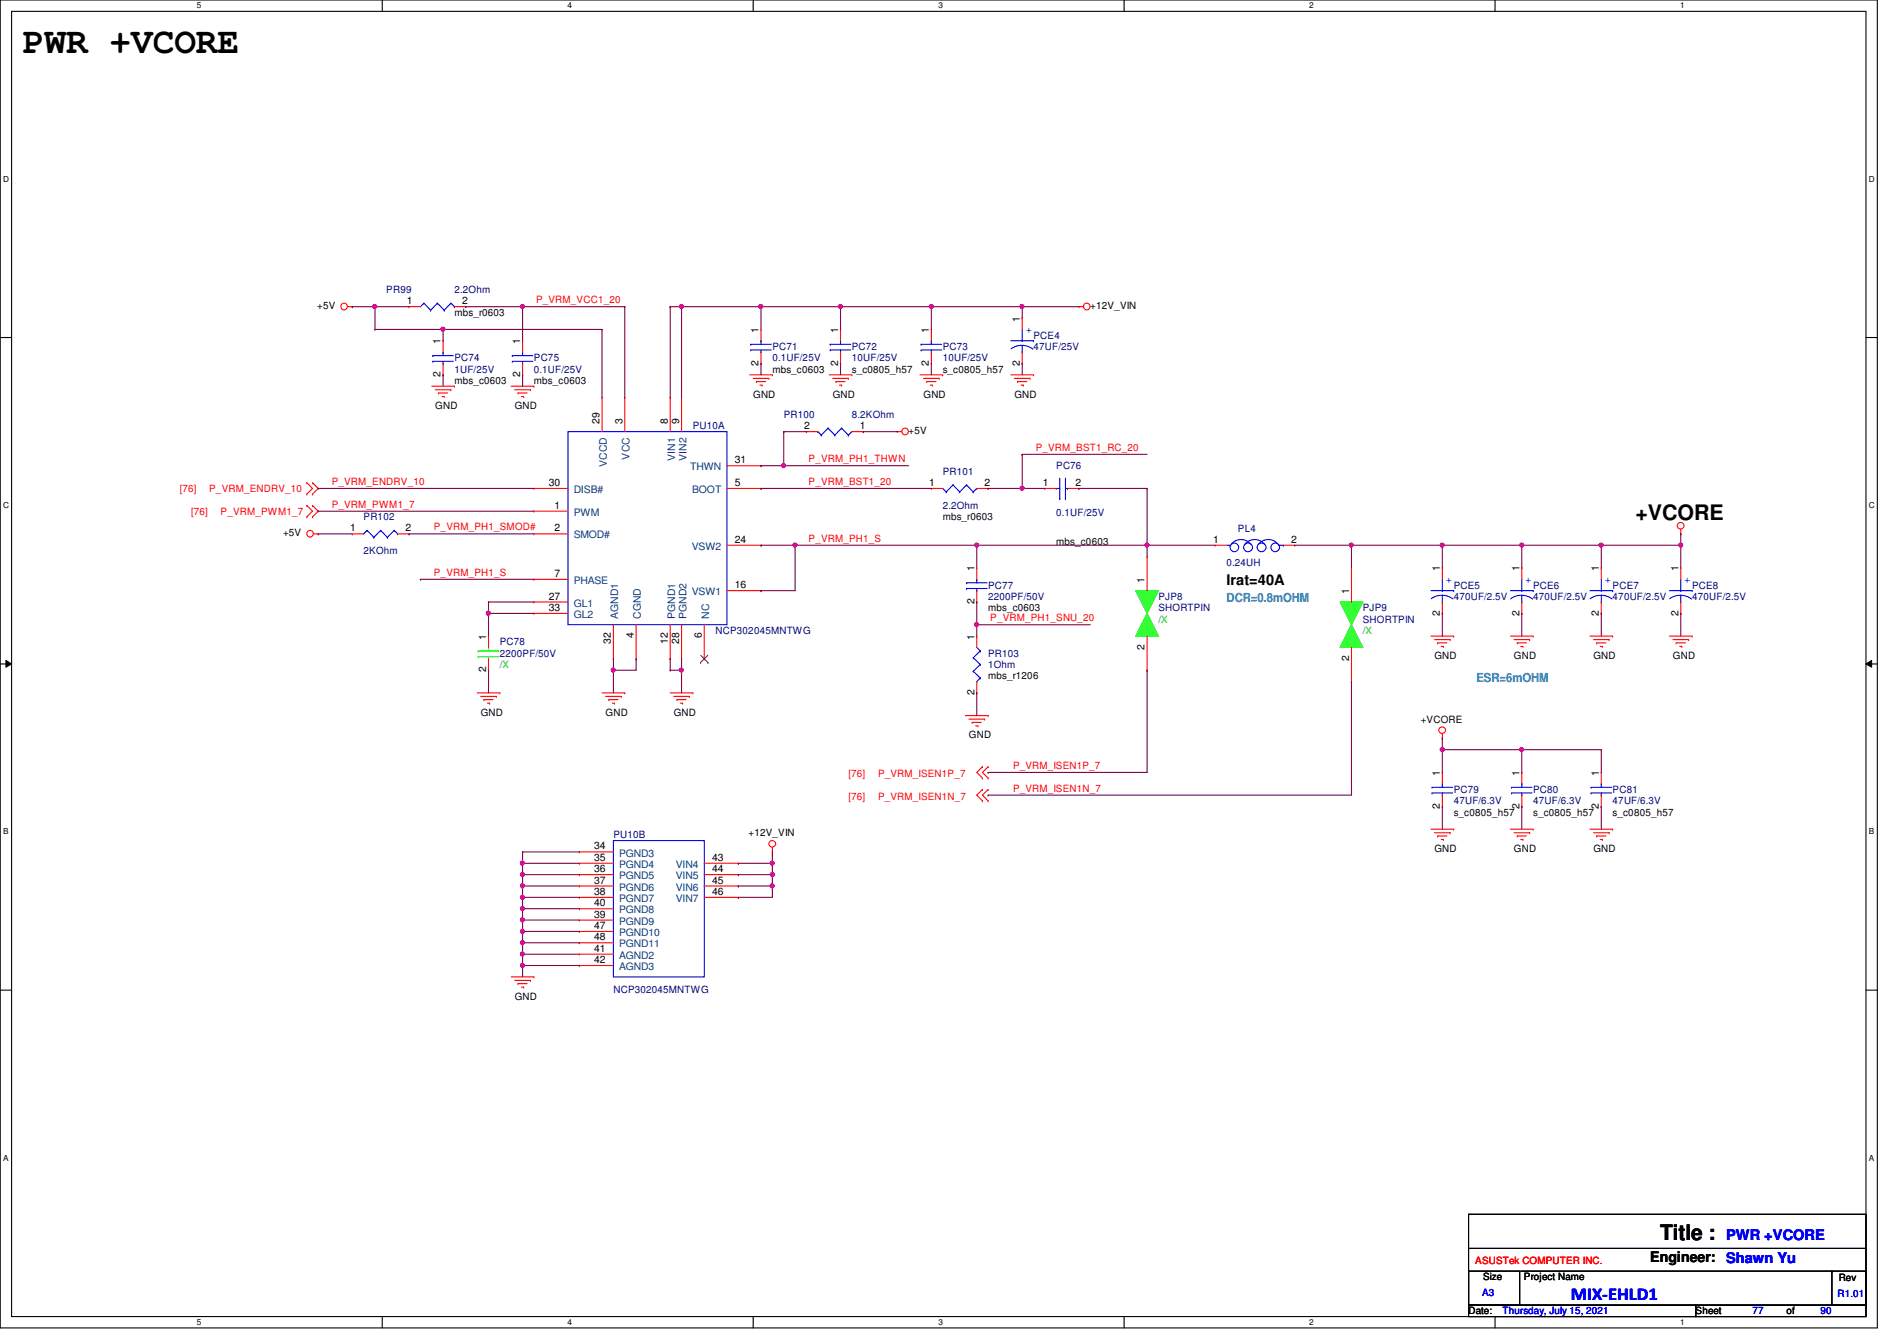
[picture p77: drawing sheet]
<svg xmlns="http://www.w3.org/2000/svg" width="297mm" height="210mm" viewBox="0 0 297 210" stroke-linecap="round" stroke-linejoin="round" font-family="sans-serif">
<defs><g id="words">
<text font-size="5.7" x="3.6" y="8.3">PWR +VCORE</text>
<g font-size="3.3">
<text x="256.1" y="81.4">+VCORE</text>
<text x="260" y="194.1">Title :</text>
</g>
<text font-size="2.8" fill="#00f" x="246" y="203.5">MIX-EHLD1</text>
<g font-size="2.3">
<text x="192.1" y="91.6">Irat=40A</text>
<text x="258.4" y="197.5">Engineer:</text>
</g>
<g font-size="2.3" fill="#00f">
<text x="270.3" y="194.1">PWR +VCORE</text>
<text x="270.3" y="197.7">Shawn Yu</text>
</g>
<g font-size="1.9" fill="#0080c0">
<text x="192.1" y="94.3">DCR=0.8mOHM</text>
<text x="231.2" y="106.7">ESR=6mOHM</text>
</g>
<g font-size="1.6" fill="#000080">
<text x="60.5" y="45.9">PR99</text>
<text x="71.2" y="45.9">2.2Ohm</text>
<text x="161.8" y="53">PCE4</text>
<text x="71.2" y="56.6">PC74</text>
<text x="71.2" y="58.3">1UF/25V</text>
<text x="83.6" y="56.6">PC75</text>
<text x="83.6" y="58.3">0.1UF/25V</text>
<text x="120.9" y="54.8">PC71</text>
<text x="120.9" y="56.6">0.1UF/25V</text>
<text x="133.4" y="54.8">PC72</text>
<text x="133.4" y="56.6">10UF/25V</text>
<text x="147.6" y="54.8">PC73</text>
<text x="147.6" y="56.6">10UF/25V</text>
<text x="161.8" y="54.8">47UF/25V</text>
<text x="122.7" y="65.4">PR100</text>
<text x="133.4" y="65.4">8.2KOhm</text>
<text x="108.5" y="67.2">PU10A</text>
<text x="147.6" y="74.3">PR101</text>
<text x="165.4" y="73.4">PC76</text>
<text x="56.9" y="81.4">PR102</text>
<text x="147.6" y="79.7">2.2Ohm</text>
<text x="165.4" y="80.7">0.1UF/25V</text>
<text x="193.8" y="83.2">PL4</text>
<text x="56.9" y="86.8">2KOhm</text>
<text x="192.1" y="88.6">0.24UH</text>
<text x="154.7" y="92.1">PC77</text>
<text x="154.7" y="93.9">2200PF/50V</text>
<text x="181.4" y="93.9">PJP8</text>
<text x="181.4" y="95.7">SHORTPIN</text>
<text x="213.4" y="95.7">PJP9</text>
<text x="227.6" y="92.1">PCE5</text>
<text x="227.6" y="93.9">470UF/2.5V</text>
<text x="240.1" y="92.1">PCE6</text>
<text x="240.1" y="93.9">470UF/2.5V</text>
<text x="252.5" y="92.1">PCE7</text>
<text x="252.5" y="93.9">470UF/2.5V</text>
<text x="265" y="92.1">PCE8</text>
<text x="265" y="93.9">470UF/2.5V</text>
<text x="78.3" y="101">PC78</text>
<text x="112.1" y="99.2">NCP302045MNTWG</text>
<text x="213.4" y="97.5">SHORTPIN</text>
<text x="78.3" y="102.8">2200PF/50V</text>
<text x="154.7" y="102.8">PR103</text>
<text x="154.7" y="104.6">1Ohm</text>
<text x="227.6" y="124.1">PC79</text>
<text x="227.6" y="125.9">47UF/6.3V</text>
<text x="240.1" y="124.1">PC80</text>
<text x="240.1" y="125.9">47UF/6.3V</text>
<text x="252.5" y="124.1">PC81</text>
<text x="252.5" y="125.9">47UF/6.3V</text>
<text x="96.1" y="131.2">PU10B</text>
<text x="96.1" y="155.4">NCP302045MNTWG</text>
</g>
<g font-size="1.6">
<text x="63.7" y="47.6">1</text>
<text x="72.4" y="47.6">2</text>
<text x="49.7" y="48.4">+5V</text>
<text x="69" y="53.9" transform="rotate(-90 69 53.9)">1</text>
<text x="71.2" y="49.4">mbs_r0603</text>
<text x="81.4" y="53.9" transform="rotate(-90 81.4 53.9)">1</text>
<text x="118.8" y="52.1" transform="rotate(-90 118.8 52.1)">1</text>
<text x="131.2" y="52.1" transform="rotate(-90 131.2 52.1)">1</text>
<text x="145.5" y="52.1" transform="rotate(-90 145.5 52.1)">1</text>
<text x="159.7" y="50.3" transform="rotate(-90 159.7 50.3)">1</text>
<text x="170.7" y="48.4">+12V_VIN</text>
<text x="69" y="59" transform="rotate(-90 69 59)">2</text>
<text x="81.4" y="59" transform="rotate(-90 81.4 59)">2</text>
<text x="118.8" y="57.2" transform="rotate(-90 118.8 57.2)">2</text>
<text x="120.9" y="58.3">mbs_c0603</text>
<text x="131.2" y="57.2" transform="rotate(-90 131.2 57.2)">2</text>
<text x="133.4" y="58.3">s_c0805_h57</text>
<text x="145.5" y="57.2" transform="rotate(-90 145.5 57.2)">2</text>
<text x="147.6" y="58.3">s_c0805_h57</text>
<text x="159.7" y="57.2" transform="rotate(-90 159.7 57.2)">2</text>
<text x="68.2" y="64">GND</text>
<text x="71.2" y="60.1">mbs_c0603</text>
<text x="80.6" y="64">GND</text>
<text x="83.6" y="60.1">mbs_c0603</text>
<text x="117.9" y="62.2">GND</text>
<text x="130.4" y="62.2">GND</text>
<text x="144.6" y="62.2">GND</text>
<text x="158.8" y="62.2">GND</text>
<text x="93.9" y="66.3" transform="rotate(-90 93.9 66.3)">29</text>
<text x="97.4" y="66.3" transform="rotate(-90 97.4 66.3)">3</text>
<text x="104.6" y="66.3" transform="rotate(-90 104.6 66.3)">8</text>
<text x="106.3" y="66.3" transform="rotate(-90 106.3 66.3)">9</text>
<text x="125.9" y="67.2">2</text>
<text x="134.6" y="67.2">1</text>
<text x="142.3" y="67.9">+5V</text>
<text x="85.9" y="76.1">30</text>
<text x="115.1" y="76.1">5</text>
<text x="115.1" y="72.5">31</text>
<text x="145.5" y="76.1">1</text>
<text x="154.2" y="76.1">2</text>
<text x="163.3" y="76.1">1</text>
<text x="168.4" y="76.1">2</text>
<text x="44.3" y="83.9">+5V</text>
<text x="54.8" y="83.2">1</text>
<text x="63.5" y="83.2">2</text>
<text x="86.8" y="79.6">1</text>
<text x="86.8" y="83.2">2</text>
<text x="147.6" y="81.4">mbs_r0603</text>
<text x="115.1" y="85">24</text>
<text x="152.6" y="89.5" transform="rotate(-90 152.6 89.5)">1</text>
<text x="165.4" y="85.3">mbs_c0603</text>
<text x="189.9" y="85">1</text>
<text x="202.2" y="85">2</text>
<text x="225.5" y="89.5" transform="rotate(-90 225.5 89.5)">1</text>
<text x="237.9" y="89.5" transform="rotate(-90 237.9 89.5)">1</text>
<text x="250.4" y="89.5" transform="rotate(-90 250.4 89.5)">1</text>
<text x="262.8" y="89.5" transform="rotate(-90 262.8 89.5)">1</text>
<text x="85.9" y="93.9">27</text>
<text x="85.9" y="95.6">33</text>
<text x="86.8" y="90.3">7</text>
<text x="115.1" y="92.1">16</text>
<text x="152.6" y="94.6" transform="rotate(-90 152.6 94.6)">2</text>
<text x="154.7" y="95.7">mbs_c0603</text>
<text x="179.2" y="91.2" transform="rotate(-90 179.2 91.2)">1</text>
<text x="211.2" y="93" transform="rotate(-90 211.2 93)">1</text>
<text x="76.1" y="100.1" transform="rotate(-90 76.1 100.1)">1</text>
<text x="95.7" y="100.8" transform="rotate(-90 95.7 100.8)">32</text>
<text x="99.2" y="99.9" transform="rotate(-90 99.2 99.9)">4</text>
<text x="104.6" y="100.8" transform="rotate(-90 104.6 100.8)">12</text>
<text x="106.3" y="100.8" transform="rotate(-90 106.3 100.8)">28</text>
<text x="109.9" y="99.9" transform="rotate(-90 109.9 99.9)">6</text>
<text x="152.6" y="100.1" transform="rotate(-90 152.6 100.1)">1</text>
<text x="179.2" y="101.7" transform="rotate(-90 179.2 101.7)">2</text>
<text x="225.5" y="96.4" transform="rotate(-90 225.5 96.4)">2</text>
<text x="237.9" y="96.4" transform="rotate(-90 237.9 96.4)">2</text>
<text x="250.4" y="96.4" transform="rotate(-90 250.4 96.4)">2</text>
<text x="262.8" y="96.4" transform="rotate(-90 262.8 96.4)">2</text>
<text x="76.1" y="105.2" transform="rotate(-90 76.1 105.2)">2</text>
<text x="154.7" y="106.3">mbs_r1206</text>
<text x="211.2" y="103.5" transform="rotate(-90 211.2 103.5)">2</text>
<text x="224.6" y="103.1">GND</text>
<text x="237.1" y="103.1">GND</text>
<text x="249.5" y="103.1">GND</text>
<text x="262" y="103.1">GND</text>
<text x="75.3" y="112">GND</text>
<text x="94.8" y="112">GND</text>
<text x="105.5" y="112">GND</text>
<text x="152.6" y="108.8" transform="rotate(-90 152.6 108.8)">2</text>
<text x="222.5" y="113.1">+VCORE</text>
<text x="151.7" y="115.6">GND</text>
<text x="225.5" y="121.5" transform="rotate(-90 225.5 121.5)">1</text>
<text x="237.9" y="121.5" transform="rotate(-90 237.9 121.5)">1</text>
<text x="250.4" y="121.5" transform="rotate(-90 250.4 121.5)">1</text>
<text x="117.2" y="130.9">+12V_VIN</text>
<text x="225.5" y="126.6" transform="rotate(-90 225.5 126.6)">2</text>
<text x="227.6" y="127.7">s_c0805_h57</text>
<text x="237.9" y="126.6" transform="rotate(-90 237.9 126.6)">2</text>
<text x="240.1" y="127.7">s_c0805_h57</text>
<text x="250.4" y="126.6" transform="rotate(-90 250.4 126.6)">2</text>
<text x="252.5" y="127.7">s_c0805_h57</text>
<text x="93" y="133">34</text>
<text x="93" y="134.7">35</text>
<text x="93" y="136.5">36</text>
<text x="111.5" y="134.7">43</text>
<text x="111.5" y="136.5">44</text>
<text x="224.6" y="133.3">GND</text>
<text x="237.1" y="133.3">GND</text>
<text x="249.5" y="133.3">GND</text>
<text x="93" y="138.3">37</text>
<text x="93" y="140.1">38</text>
<text x="93" y="143.6">39</text>
<text x="93" y="141.9">40</text>
<text x="111.5" y="138.3">45</text>
<text x="111.5" y="140.1">46</text>
<text x="93" y="149">41</text>
<text x="93" y="145.4">47</text>
<text x="93" y="147.2">48</text>
<text x="93" y="150.7">42</text>
<text x="80.6" y="156.5">GND</text>
<text x="232.2" y="200.4">Size</text>
<text x="238.6" y="200.4">Project Name</text>
<text x="287.9" y="200.6">Rev</text>
<text x="230" y="205.7">Date:</text>
<text x="265.5" y="205.7">Sheet</text>
<text x="279.7" y="205.7">of</text>
</g>
<g font-size="1.6" fill="#f00">
<text x="83.9" y="47.5">P_VRM_VCC1_20</text>
<text x="162.2" y="70.6">P_VRM_BST1_RC_20</text>
<text x="28.1" y="77">[76]</text>
<text x="32.8" y="77">P_VRM_ENDRV_10</text>
<text x="51.9" y="75.9">P_VRM_ENDRV_10</text>
<text x="126.6" y="75.9">P_VRM_BST1_20</text>
<text x="126.6" y="72.3">P_VRM_PH1_THWN</text>
<text x="29.9" y="80.6">[76]</text>
<text x="34.5" y="80.6">P_VRM_PWM1_7</text>
<text x="51.9" y="79.5">P_VRM_PWM1_7</text>
<text x="67.9" y="83">P_VRM_PH1_SMOD#</text>
<text x="126.6" y="84.8">P_VRM_PH1_S</text>
<text x="67.9" y="90.1">P_VRM_PH1_S</text>
<text x="155.1" y="97.2">P_VRM_PH1_SNU_20</text>
<text x="132.8" y="121.6">[76]</text>
<text x="132.8" y="125.2">[76]</text>
<text x="137.5" y="121.6">P_VRM_ISEN1P_7</text>
<text x="137.5" y="125.2">P_VRM_ISEN1N_7</text>
<text x="158.6" y="120.4">P_VRM_ISEN1P_7</text>
<text x="158.6" y="123.9">P_VRM_ISEN1N_7</text>
<text x="231" y="197.9">ASUSTek COMPUTER INC.</text>
</g>
<g font-size="1.6" fill="#00f">
<text x="160.6" y="52.2">+</text>
<text x="226.4" y="91.3">+</text>
<text x="238.8" y="91.3">+</text>
<text x="251.3" y="91.3">+</text>
<text x="263.7" y="91.3">+</text>
<text x="232.1" y="202.9">A3</text>
<text x="287.7" y="203.1">R1.01</text>
<text x="235.3" y="205.7">Thursday, July 15, 2021</text>
<text x="274.4" y="205.7">77</text>
<text x="285.1" y="205.7">90</text>
</g>
<g font-size="1.6" fill="#004080">
<text x="98.6" y="71.9" transform="rotate(-90 98.6 71.9)">VCC</text>
<text x="89.8" y="77.2">DISB#</text>
<text x="95" y="73.1" transform="rotate(-90 95 73.1)">VCCD</text>
<text x="105.7" y="72.1" transform="rotate(-90 105.7 72.1)">VIN1</text>
<text x="107.5" y="72.1" transform="rotate(-90 107.5 72.1)">VIN2</text>
<text x="108.1" y="73.6">THWN</text>
<text x="108.4" y="77.2">BOOT</text>
<text x="89.8" y="80.7">PWM</text>
<text x="89.8" y="84.3">SMOD#</text>
<text x="108.3" y="86.1">VSW2</text>
<text x="89.8" y="91.4">PHASE</text>
<text x="89.8" y="95">GL1</text>
<text x="108.3" y="93.2">VSW1</text>
<text x="89.8" y="96.7">GL2</text>
<text x="96.8" y="96.9" transform="rotate(-90 96.8 96.9)">AGND1</text>
<text x="100.4" y="96.9" transform="rotate(-90 100.4 96.9)">CGND</text>
<text x="105.7" y="96.9" transform="rotate(-90 105.7 96.9)">PGND1</text>
<text x="107.5" y="96.9" transform="rotate(-90 107.5 96.9)">PGND2</text>
<text x="111" y="96.9" transform="rotate(-90 111 96.9)">NC</text>
<text x="96.9" y="134.1">PGND3</text>
<text x="96.9" y="135.8">PGND4</text>
<text x="96.9" y="137.6">PGND5</text>
<text x="105.8" y="135.8">VIN4</text>
<text x="105.8" y="137.6">VIN5</text>
<text x="96.9" y="139.4">PGND6</text>
<text x="96.9" y="141.2">PGND7</text>
<text x="96.9" y="143">PGND8</text>
<text x="105.8" y="139.4">VIN6</text>
<text x="105.8" y="141.2">VIN7</text>
<text x="96.9" y="144.7">PGND9</text>
<text x="96.9" y="146.5">PGND10</text>
<text x="96.9" y="148.3">PGND11</text>
<text x="96.9" y="150.1">AGND2</text>
<text x="96.9" y="151.8">AGND3</text>
</g>
<g font-size="1.6" fill="#0f0">
<text x="181.4" y="97.5">/X</text>
<text x="213.4" y="99.2">/X</text>
<text x="78.3" y="104.6">/X</text>
</g>
<g font-size="1.3">
<text x="30.8" y="1.3">5</text>
<text x="88.9" y="1.3">4</text>
<text x="146.9" y="1.3">3</text>
<text x="205" y="1.3">2</text>
<text x="263.1" y="1.3">1</text>
<text x=".5" y="28.4">D</text>
<text x="292.6" y="28.4">D</text>
<text x=".5" y="79.5">C</text>
<text x="292.6" y="79.5">C</text>
<text x=".5" y="130.6">B</text>
<text x="292.6" y="130.6">B</text>
<text x=".5" y="181.7">A</text>
<text x="292.6" y="181.7">A</text>
<text x="30.8" y="207.4">5</text>
<text x="88.9" y="207.4">4</text>
<text x="146.9" y="207.4">3</text>
<text x="205" y="207.4">2</text>
<text x="263.1" y="207.4">1</text>
</g>
</g></defs>
<path d="M0 0h294v207.9h-294zM1.8 1.8h290.4v204.3h-290.4z" fill="none" stroke="#000" stroke-width=".17"/>
<g fill="#fff">
<path d="M30.8 .2h.7v1.4h-.7z"/>
<path d="M30.8 206.2h.7v1.4h-.7z"/>
</g>
<path d="M59.9 0v1.8M59.9 206.1v1.8" fill="none" stroke="#000" stroke-width=".17"/>
<g fill="#fff">
<path d="M88.9 .2h.6v1.4h-.6z"/>
<path d="M88.9 206.2h.6v1.4h-.6z"/>
</g>
<path d="M117.9 0v1.8M117.9 206.1v1.8" fill="none" stroke="#000" stroke-width=".17"/>
<g fill="#fff">
<path d="M146.9 .2h.7v1.4h-.7z"/>
<path d="M146.9 206.2h.7v1.4h-.7z"/>
</g>
<path d="M176 0v1.8M176 206.1v1.8" fill="none" stroke="#000" stroke-width=".17"/>
<g fill="#fff">
<path d="M205 .2h.7v1.4h-.7z"/>
<path d="M205 206.2h.7v1.4h-.7z"/>
</g>
<path d="M234.1 0v1.8M234.1 206.1v1.8" fill="none" stroke="#000" stroke-width=".17"/>
<g fill="#fff">
<path d="M263.1 .2h.7v1.4h-.7z"/>
<path d="M263.1 206.2h.7v1.4h-.7z"/>
<path d="M.5 27.3h.9v1.4h-.9z"/>
<path d="M292.6 27.3h.9v1.4h-.9z"/>
<path d="M.5 78.4h.9v1.4h-.9z"/>
<path d="M292.6 78.4h.9v1.4h-.9z"/>
</g>
<path d="M0 52.8h1.8M292.2 52.8h1.8" fill="none" stroke="#000" stroke-width=".17"/>
<g fill="#fff">
<path d="M.5 129.5h.8v1.4h-.8z"/>
<path d="M292.6 129.5h.9v1.4h-.9z"/>
</g>
<path d="M0 103.9h1.8M292.2 103.9h1.8" fill="none" stroke="#000" stroke-width=".17"/>
<path d="M.9 103.4l.9 .5-.9 .5zM292.2 103.9l.9-.5v1z" fill="#000"/>
<path d="M.9 103.4l.9 .5-.9 .5zM292.2 103.9l.9-.5v1z" fill="none" stroke="#000" stroke-width=".16"/>
<g fill="#fff">
<path d="M.5 180.5h.8v1.4h-.8z"/>
<path d="M292.6 180.5h.9v1.4h-.9z"/>
</g>
<path d="M0 155h1.8M292.2 155h1.8M230 190.1h62.2v14.2h-62.2zM230 199h8v5.3h-8zM230 195.4h62.2M238.1 199h48.7M286.8 199h5.4v5.3h-5.4zM286.8 199h.1M292.2 195.4h.1M230 204.3h35.5v1.8h-35.5zM265.5 204.3h26.7v1.8h-26.7z" fill="none" stroke="#000" stroke-width=".17"/>
<g fill="none" stroke="#f00" stroke-width=".17">
<path d="M54.4 48h.8M55.2 48h.1M117.4 58.7h3.5M117.9 59.2h2.5M118.4 59.7h.1M118.4 59.7h1.5M120.4 59.2h.1M120.9 58.7h.1M129.8 58.7h3.6M130.4 59.2h2.4M130.9 59.7h.1M130.9 59.7h1.4"/>
<path d="M132.8 59.2h.1M133.4 58.7h.1M144.1 58.7h3.5M144.6 59.2h2.5M145.1 59.7h.1M145.1 59.7h1.5M147.1 59.2h.1M147.6 58.7h.1M158.3 58.7h3.5M158.8 59.2h2.5M159.3 59.7h.1M159.3 59.7h1.5"/>
<path d="M161.3 59.2h.1M161.8 58.7h.1M168.9 48h.1M168.9 48h.8M48 77.3h.1M48 75.6h.1M48 79.1h.1M48 75.6l.9 .9-.9 .8M48 79.1l.9 .9-.9 .9M48.9 75.6h.1M48.9 77.3h.1M48.9 79.1h.1"/>
<path d="M48.9 75.6l.9 .9-.9 .8M48.9 79.1l.9 .9-.9 .9M67.6 60.5h3.6M68.2 61h2.4M68.7 61.5h.1M68.7 61.5h1.4M69.2 62.1h.3M69.5 62.1h.1M70.6 61h.1M71.2 60.5h.1M80 60.5h3.6M80.6 61h2.5"/>
<path d="M81.1 61.5h.1M81.1 61.5h1.4M81.7 62.1h.3M82 62.1h.1M83.1 61h.1M83.6 60.5h.1M119 60.3h.3M119.3 60.3h.1M131.4 60.3h.4M131.8 60.3h.1M140.5 67.6h.1M140.5 67.6h.7"/>
<path d="M145.7 60.3h.3M146 60.3h.1M159.9 60.3h.3M160.2 60.3h.1M48 80.9h.1M48.9 80.9h.1M49.1 83.6h.7M49.8 83.6h.1M224.1 99.6h3.5M225.8 88.9h.1M225.8 96h.1M225.8 88.9v1.8"/>
<path d="M225.8 94.2v1.8M227.6 99.6h.1M236.5 99.6h3.6M240.1 99.6h.1M249 99.6h3.5M252.5 99.6h.1M261.4 99.6h3.6M263.2 83.6h.1M263.2 82.8v.8M265 99.6h.1M74.7 108.5h3.6M75.3 109h2.4"/>
<path d="M75.8 109.5h.1M75.8 109.5h1.4M76.3 110.1h.4M76.7 110.1h.1M77.7 109h.1M78.3 108.5h.1M94.3 108.5h3.5M94.8 109h2.5M95.3 109.5h.1M95.3 109.5h1.5M95.9 110.1h.3M96.2 110.1h.1"/>
<path d="M97.3 109h.1M97.8 108.5h.1M104.9 108.5h3.6M105.5 109h2.4M106 109.5h.1M106 109.5h1.4M106.5 110.1h.4M106.9 110.1h.1M107.9 109h.1M108.5 108.5h.1M151.2 112h3.5M151.7 112.6h2.5"/>
<path d="M152.2 113.1h.1M152.2 113.1h1.5M152.8 113.6h.3M153.1 113.6h.1M154.2 112.6h.1M154.7 112h.1M224.6 100.1h2.5M225.1 100.6h.1M225.1 100.6h1.5M225.7 101.2h.3M225.8 115.6h.1M225.8 114.9v.7"/>
<path d="M226 101.2h.1M227.1 100.1h.1M237.1 100.1h2.4M237.6 100.6h.1M237.6 100.6h1.4M238.1 101.2h.4M238.5 101.2h.1M239.5 100.1h.1M249.5 100.1h2.5M250 100.6h.1M250 100.6h1.5M250.6 101.2h.3"/>
<path d="M250.9 101.2h.1M252 100.1h.1M262 100.1h2.4M262.5 100.6h.1M262.5 100.6h1.4M263 101.2h.4M263.4 101.2h.1M264.4 100.1h.1M120.9 133.3h.1M120.9 132.6v.7M153.8 120h.1M153.8 121.8h.1"/>
<path d="M153.8 123.6h.1M153.8 125.3h.1M153.8 120l-.9 .9 .9 .9M153.8 123.6l-.9 .9 .9 .8M154.7 120h.1M154.7 121.8h.1M154.7 123.6h.1M154.7 125.3h.1M154.7 120l-.9 .9 .9 .9M154.7 123.6l-.9 .9 .9 .8M224.1 129.8h3.5M224.6 130.3h2.5"/>
<path d="M225.1 130.9h.1M225.1 130.9h1.5M225.7 131.4h.3M226 131.4h.1M227.1 130.3h.1M227.6 129.8h.1M236.5 129.8h3.6M237.1 130.3h2.4M237.6 130.9h.1M237.6 130.9h1.4M238.1 131.4h.4M238.5 131.4h.1"/>
<path d="M239.5 130.3h.1M240.1 129.8h.1M249 129.8h3.5M249.5 130.3h2.5M250 130.9h.1M250 130.9h1.5M250.6 131.4h.3M250.9 131.4h.1M252 130.3h.1M252.5 129.8h.1M80 152.9h3.6M80.6 153.5h2.5"/>
<path d="M81.1 154h.1M81.1 154h1.4M81.7 154.5h.3M82 154.5h.1M83.1 153.5h.1M83.6 152.9h.1"/>
<circle cx="53.9" cy="48" r=".52"/>
<circle cx="170.2" cy="48" r=".52"/>
<circle cx="141.7" cy="67.5" r=".52"/>
<circle cx="48.5" cy="83.5" r=".52"/>
<circle cx="263.2" cy="82.3" r=".52"/>
<circle cx="225.8" cy="114.3" r=".52"/>
<circle cx="120.9" cy="132.1" r=".52"/>
</g>
<path d="M224.1 92.5h3.5M225.8 93.2l.8 .1 .9 .5M225.8 93.2l-1.1 .2-.6 .3M225.8 94.2h.1M225.8 92.5h.1M225.8 90.7v1.8M225.8 93.2v1M227.6 92.5h.1" fill="none" stroke="#00f" stroke-width=".17"/>
<path d="M177.8 92.5h3.6l-1.8 3.5z" fill="#0f0"/>
<path d="M177.8 92.5h3.6l-1.8 3.5z" fill="none" stroke="#0f0" stroke-width=".17"/>
<path d="M179.6 96l1.8 3.6h-3.6z" fill="#0f0"/>
<path d="M179.6 96l1.8 3.6h-3.6z" fill="none" stroke="#0f0" stroke-width=".17"/>
<g fill="none" stroke="#f00" stroke-width=".17">
<path d="M64 48h.1M64 48h1.8M71.2 48h1.7M72.9 48h.1M81.8 53.3h.1M81.8 58.7h.1M81.8 53.3v1.8M81.8 56.9v1.8M119.2 51.6h.1M119.2 56.9h.1M119.2 51.6v1.7M119.2 55.1v1.8"/>
<path d="M145.8 51.6h.1M145.8 56.9h.1M145.8 51.6v1.7M145.8 55.1v1.8M160.1 49.8h.1M160.1 56.9h.1M160.1 49.8v1.8M160.1 55.1v1.8M83.6 76.5h.1M83.6 76.5h5.3M94.3 62.2h.1M94.3 62.2v5.4"/>
<path d="M97.8 62.2h.1M97.8 62.2v5.4M104.9 62.2h.1M104.9 62.2v5.4M106.7 62.2h.1M106.7 62.2v5.4M113.8 76.5h5.4M113.8 72.9h5.4M119.2 76.5h.1M119.2 72.9h.1M163.6 76.5h.1M163.6 76.5h1.8"/>
<path d="M167.2 76.5h1.7M168.9 76.5h.1M55.2 83.6h.1M55.2 83.6h1.7M62.3 83.6h1.7M64 83.6h.1M83.6 80h.1M83.6 83.6h.1M83.6 90.7h.1M83.6 94.2h.1M83.6 96h.1M83.6 83.6h5.3"/>
<path d="M83.6 80h5.3M83.6 90.7h5.3M83.6 94.2h5.3M83.6 96h5.3M96.1 97.8v5.3M99.6 97.8v5.3M104.9 97.8v5.3M106.7 97.8v5.3M110.3 97.8v5.3M113.8 92.5h5.4M113.8 85.3h5.4M119.2 92.5h.1"/>
<path d="M119.2 85.3h.1M152.9 99.6h.1M152.9 99.6v1.7M179.6 87.1h.1M179.6 87.1v5.4M179.6 99.6v5.3M250.7 88.9h.1M250.7 96h.1M250.7 88.9v1.8M250.7 94.2v1.8M263.2 88.9h.1M263.2 96h.1"/>
<path d="M263.2 88.9v1.8M263.2 94.2v1.8M96.1 103.1h.1M99.6 103.1h.1M104.9 103.1h.1M106.7 103.1h.1M110.3 103.1h.1M152.9 108.5h.1M152.9 106.7v1.8M179.6 104.9h.1M90.7 133.3h.1M90.7 135.1h.1"/>
<path d="M90.7 136.9h.1M90.7 138.7h.1M90.7 133.3h5.4M90.7 135.1h5.4M90.7 136.9h5.4M90.7 138.7h5.4M110.3 135.1h5.3M110.3 136.9h5.3M110.3 138.7h5.3M115.6 135.1h.1M115.6 136.9h.1M115.6 138.7h.1"/>
<path d="M250.7 120.9h.1M250.7 126.2h.1M250.7 120.9v1.8M250.7 124.5v1.7M90.7 140.5h.1M90.7 144h.1M90.7 149.4h.1M90.7 142.2h.1M90.7 151.1h.1M90.7 145.8h.1M90.7 147.6h.1M90.7 140.5h5.4"/>
<path d="M90.7 144h5.4M90.7 149.4h5.4M90.7 142.2h5.4M90.7 151.1h5.4M90.7 145.8h5.4M90.7 147.6h5.4M110.3 140.5h5.3M115.6 140.5h.1"/>
</g>
<g fill="none" stroke="#00f" stroke-width=".17">
<path d="M66.4 47.5h.1M66.4 47.5l1 1.1M66.4 47.5l-.6 .5M67.4 48.6h.1M68.5 47.5h.1M68.5 47.5l1 1.1M68.5 47.5l-1.1 1.1M69.5 48.6h.1M70.6 47.5h.1M70.6 47.5l.6 .5M70.6 47.5l-1.1 1.1M71.2 48h.1"/>
<path d="M80.2 55.7h.1M80.2 56.6h.1M80.2 55.7h3.2M80.2 56.6h3.2M81.8 55.1h.1M81.8 56.9h.1M81.8 55.1v.6M81.8 56.6v.3M117.6 53.9h.1M117.6 54.8h.1M117.6 53.9h3.2M117.6 54.8h3.2"/>
<path d="M119.2 53.3h.1M119.2 55.1h.1M119.2 53.3v.6M119.2 54.8v.3M144.2 53.9h.1M144.2 54.8h.1M144.2 53.9h3.2M144.2 54.8h3.2M145.8 53.3h.1M145.8 55.1h.1M145.8 53.3v.6M145.8 54.8v.3"/>
<path d="M158.3 53.3h3.5M160.1 54.1l.7 .1 1 .5M160.1 54.1l-1.2 .2-.6 .3M160.1 55.1h.1M160.1 53.3h.1M160.1 51.6v1.7M160.1 54.1v1M161.8 53.3h.1M88.9 67.6h24.9v30.2h-24.9zM165.4 76.5h.1M165.4 76.5h.5M165.9 78.1h.1"/>
<path d="M165.9 74.8v3.3M166.8 78.1h.1M166.8 74.8v3.3M166.8 76.5h.4M167.2 76.5h.1M57.5 83h.1M57.5 83l1 1.1M57.5 83l-.6 .6M58.5 84.1h.1M59.6 83h.1M59.6 83l1.1 1.1M59.6 83l-1.1 1.1"/>
<path d="M60.7 84.1h.1M61.7 83h.1M61.7 83l.6 .6M61.7 83l-1 1.1M62.3 83.6h.1M249 92.5h3.5M250.7 93.2l.7 .1 1 .5M250.7 93.2l-1.1 .2-.6 .3M250.7 94.2h.1M250.7 92.5h.1M250.7 90.7v1.8M250.7 93.2v1"/>
<path d="M252.5 92.5h.1M261.4 92.5h3.6M263.2 93.2l.7 .1 1 .5M263.2 93.2l-1.1 .2-.7 .3M263.2 94.2h.1M263.2 92.5h.1M263.2 90.7v1.8M263.2 93.2v1M265 92.5h.1M152.4 105.1h.1M152.4 103h.1M152.4 105.1l1.1 1"/>
<path d="M152.4 103l1.1 1M152.9 106.7h.1M152.9 101.3l.6 .6M153.5 106.1h.1M153.5 101.9h.1M153.5 104h.1M153.5 106.1l-.6 .6M153.5 104l-1.1 1.1M153.5 101.9l-1.1 1.1M96.1 131.6h14.2v21.3h-14.2zM249.1 123.2h.1M249.1 124.1h.1"/>
<path d="M249.1 123.2h3.2M249.1 124.1h3.2M250.7 122.7h.1M250.7 124.5h.1M250.7 122.7v.5M250.7 124.1v.4"/>
</g>
<path d="M109.7 103.7h.1M109.7 102.6l1.2 1.1M110.8 102.6l-1.1 1.1M110.9 103.7h.1" fill="none" stroke="#804000" stroke-width=".16"/>
<path d="M209.8 94.2h3.6l-1.8 3.6z" fill="#0f0"/>
<path d="M209.8 94.2h3.6l-1.8 3.6z" fill="none" stroke="#0f0" stroke-width=".17"/>
<path d="M211.6 97.8l1.8 3.5h-3.6z" fill="#0f0"/>
<path d="M211.6 97.8l1.8 3.5h-3.6zM74.9 101.9h.1M74.9 102.8h.1M74.9 101.9h3.2M74.9 102.8h3.2M76.5 101.3h.1M76.5 103.1h.1M76.5 101.3v.6M76.5 102.8v.3" fill="none" stroke="#0f0" stroke-width=".17"/>
<g fill="none" stroke="#f00" stroke-width=".17">
<path d="M69.4 53.3h.1M69.4 58.7h.1M69.4 53.3v1.8M69.4 56.9v1.8M131.6 51.6h.1M131.6 56.9h.1M131.6 51.6v1.7M131.6 55.1v1.8M126.3 67.6h.1M126.3 67.6h1.8M133.4 67.6h1.8M135.2 67.6h.1"/>
<path d="M145.8 76.5h.1M145.8 76.5h1.8M152.9 76.5h1.8M154.7 76.5h.1M76.5 99.6h.1M76.5 99.6v1.7M152.9 88.9h.1M152.9 94.2h.1M152.9 88.9v1.8M152.9 92.5v1.7M190.3 85.3h.1M190.3 85.3h1.8"/>
<path d="M201 85.3h1.7M202.7 85.3h.1M211.6 88.9h.1M211.6 88.9v5.3M238.3 88.9h.1M238.3 96h.1M238.3 88.9v1.8M238.3 94.2v1.8M76.5 104.9h.1M76.5 103.1v1.8M211.6 106.7h.1M211.6 101.3v5.4"/>
<path d="M225.8 120.9h.1M225.8 126.2h.1M225.8 120.9v1.8M225.8 124.5v1.7M238.3 120.9h.1M238.3 126.2h.1M238.3 120.9v1.8M238.3 124.5v1.7"/>
</g>
<g fill="none" stroke="#00f" stroke-width=".17">
<path d="M67.8 55.7h.1M67.8 56.6h.1M67.8 55.7h3.2M67.8 56.6h3.2M69.4 55.1h.1M69.4 56.9h.1M69.4 55.1v.6M69.4 56.6v.3M130 53.9h.1M130 54.8h.1M130 53.9h3.2M130 54.8h3.2"/>
<path d="M131.6 53.3h.1M131.6 55.1h.1M131.6 53.3v.6M131.6 54.8v.3M128.1 67.6h.1M128.1 67.6l.5 .5M128.6 68.1h.1M129.7 67h.1M129.7 67l1 1.1M129.7 67l-1.1 1.1M130.7 68.1h.1M131.8 67h.1"/>
<path d="M131.8 67l1 1.1M131.8 67l-1.1 1.1M132.8 68.1h.1M133.4 67.6l-.6 .5M147.6 76.5l.6 .5M148.2 77h.1M149.2 75.9h.1M149.2 75.9l-1 1.1M149.2 75.9l1.1 1.1M150.3 77h.1M151.3 75.9h.1M151.3 75.9l-1 1.1"/>
<path d="M151.3 75.9l1.1 1.1M152.4 77h.1M152.9 76.5h.1M152.9 76.5l-.5 .5M151.3 91.2h.1M151.3 92.1h.1M151.3 91.2h3.3M151.3 92.1h3.3M152.9 90.7h.1M152.9 92.5h.1M152.9 90.7v.5M152.9 92.1v.4"/>
<path d="M192.1 85.3h.5M192.6 85.3h.1M192.8 85.2a1.95 1.95 0 0 1 3.1 0M194.9 85.2a1.99 1.99 0 0 1 3.1 0M197.1 85.2a1.95 1.95 0 0 1 3 0M200.2 85.3h.8M201 85.3h.1M236.5 92.5h3.6M238.3 93.2l.7 .1 1 .5M238.3 93.2l-1.1 .2-.6 .3M238.3 94.2h.1M238.3 92.5h.1"/>
<path d="M238.3 90.7v1.8M238.3 93.2v1M240.1 92.5h.1M224.2 123.2h.1M224.2 124.1h.1M224.2 123.2h3.3M224.2 124.1h3.3M225.8 122.7h.1M225.8 124.5h.1M225.8 122.7v.5M225.8 124.1v.4M236.7 123.2h.1"/>
<path d="M236.7 124.1h.1M236.7 123.2h3.2M236.7 124.1h3.2M238.3 122.7h.1M238.3 124.5h.1M238.3 122.7v.5M238.3 124.1v.4"/>
<circle cx="193.3" cy="85.7" r=".68"/>
<circle cx="195.4" cy="85.7" r=".69"/>
<circle cx="197.6" cy="85.7" r=".69"/>
<circle cx="199.7" cy="85.7" r=".68"/>
</g>
<path d="M152.9 94.2h.1M152.9 97.8h.1M152.9 94.2v3.6M152.9 97.8h17.8M152.9 108.5h.1M152.9 108.5v3.5" fill="none" stroke="#800040" stroke-width=".17"/>
<circle cx="152.9" cy="97.8" r=".32" fill="#f0f"/>
<circle cx="152.9" cy="97.8" r=".32" fill="none" stroke="#f0f" stroke-width=".17"/>
<g fill="none" stroke="#800040" stroke-width=".17">
<path d="M152.9 97.8h.1M152.9 85.3h.1M152.9 85.3v3.6M152.9 97.8v1.8M152.9 85.3h26.7M225.8 85.3h.1M225.8 85.3h24.9M225.8 85.3v3.6M238.3 85.3h.1M238.3 85.3v3.6M179.6 104.9h.1M179.6 104.9v16h-24.9"/>
<path d="M211.6 106.7h.1M211.6 106.7v17.8h-56.9M154.7 120.9h.1M154.7 124.5h.1"/>
</g>
<circle cx="238.3" cy="85.3" r=".32" fill="#f0f"/>
<circle cx="238.3" cy="85.3" r=".32" fill="none" stroke="#f0f" stroke-width=".17"/>
<path d="M250.7 85.3h.1M250.7 85.3v3.6M250.7 85.3h12.5" fill="none" stroke="#800040" stroke-width=".17"/>
<circle cx="263.2" cy="85.3" r=".32" fill="#f0f"/>
<circle cx="263.2" cy="85.3" r=".32" fill="none" stroke="#f0f" stroke-width=".17"/>
<circle cx="250.7" cy="85.3" r=".32" fill="#f0f"/>
<circle cx="250.7" cy="85.3" r=".32" fill="none" stroke="#f0f" stroke-width=".17"/>
<g fill="none" stroke="#800040" stroke-width=".17">
<path d="M225.8 96h.1M225.8 96v3.6M238.3 96h.1M238.3 96v3.6M250.7 96h.1M250.7 96v3.6M263.2 85.3h.1M263.2 96h.1M263.2 85.3v3.6M263.2 96v3.6M81.8 133.3h.1M81.8 135.1h.1"/>
<path d="M81.8 133.3h8.9M81.8 133.3v1.8M81.8 135.1h8.9"/>
</g>
<circle cx="81.8" cy="135.1" r=".32" fill="#f0f"/>
<circle cx="81.8" cy="135.1" r=".32" fill="none" stroke="#f0f" stroke-width=".17"/>
<path d="M81.8 135.1h.1M81.8 136.9h.1M81.8 135.1v1.8M81.8 136.9h8.9" fill="none" stroke="#800040" stroke-width=".17"/>
<circle cx="81.8" cy="136.9" r=".32" fill="#f0f"/>
<circle cx="81.8" cy="136.9" r=".32" fill="none" stroke="#f0f" stroke-width=".17"/>
<path d="M81.8 136.9h.1M81.8 138.7h.1M81.8 136.9v3.6M81.8 138.7h8.9" fill="none" stroke="#800040" stroke-width=".17"/>
<circle cx="81.8" cy="140.4" r=".32" fill="#f0f"/>
<circle cx="81.8" cy="140.4" r=".32" fill="none" stroke="#f0f" stroke-width=".17"/>
<circle cx="81.8" cy="138.7" r=".32" fill="#f0f"/>
<circle cx="81.8" cy="138.7" r=".32" fill="none" stroke="#f0f" stroke-width=".17"/>
<path d="M81.8 140.5h.1M81.8 142.2h.1M81.8 140.5h8.9M81.8 140.5v1.7M81.8 142.2h8.9" fill="none" stroke="#800040" stroke-width=".17"/>
<circle cx="81.8" cy="142.2" r=".32" fill="#f0f"/>
<circle cx="81.8" cy="142.2" r=".32" fill="none" stroke="#f0f" stroke-width=".17"/>
<path d="M81.8 142.2h.1M81.8 144h.1M81.8 142.2v3.6M81.8 144h8.9" fill="none" stroke="#800040" stroke-width=".17"/>
<circle cx="81.8" cy="145.8" r=".32" fill="#f0f"/>
<circle cx="81.8" cy="145.8" r=".32" fill="none" stroke="#f0f" stroke-width=".17"/>
<circle cx="81.8" cy="144" r=".32" fill="#f0f"/>
<circle cx="81.8" cy="144" r=".32" fill="none" stroke="#f0f" stroke-width=".17"/>
<path d="M81.8 145.8h.1M81.8 147.6h.1M81.8 145.8h8.9M81.8 145.8v1.8M81.8 147.6h8.9" fill="none" stroke="#800040" stroke-width=".17"/>
<circle cx="81.8" cy="147.5" r=".32" fill="#f0f"/>
<circle cx="81.8" cy="147.5" r=".32" fill="none" stroke="#f0f" stroke-width=".17"/>
<path d="M81.8 147.6h.1M81.8 149.4h.1M81.8 147.6v1.8M81.8 149.4h8.9" fill="none" stroke="#800040" stroke-width=".17"/>
<circle cx="81.8" cy="149.3" r=".32" fill="#f0f"/>
<circle cx="81.8" cy="149.3" r=".32" fill="none" stroke="#f0f" stroke-width=".17"/>
<path d="M81.8 149.4h.1M81.8 151.1h.1M81.8 149.4v3.5M81.8 151.1h8.9" fill="none" stroke="#800040" stroke-width=".17"/>
<circle cx="81.8" cy="151.1" r=".32" fill="#f0f"/>
<circle cx="81.8" cy="151.1" r=".32" fill="none" stroke="#f0f" stroke-width=".17"/>
<path d="M120.9 138.7h.1M120.9 138.7v1.8h-5.3M115.6 140.5h.1" fill="none" stroke="#800040" stroke-width=".17"/>
<circle cx="120.9" cy="138.7" r=".32" fill="#f0f"/>
<circle cx="120.9" cy="138.7" r=".32" fill="none" stroke="#f0f" stroke-width=".17"/>
<path d="M115.6 138.7h.1M120.9 136.9h.1M120.9 136.9v1.8h-5.3" fill="none" stroke="#800040" stroke-width=".17"/>
<circle cx="120.9" cy="136.9" r=".32" fill="#f0f"/>
<circle cx="120.9" cy="136.9" r=".32" fill="none" stroke="#f0f" stroke-width=".17"/>
<path d="M115.6 136.9h.1M115.6 135.1h.1M115.6 135.1h5.3M120.9 135.1h.1M120.9 135.1v1.8h-5.3" fill="none" stroke="#800040" stroke-width=".17"/>
<circle cx="120.9" cy="135.1" r=".32" fill="#f0f"/>
<circle cx="120.9" cy="135.1" r=".32" fill="none" stroke="#f0f" stroke-width=".17"/>
<path d="M65.8 90.7h.1M65.8 90.7h17.8M76.5 94.2h.1M76.5 94.2h7.1M76.5 94.2v1.8M120.9 133.3h.1M120.9 133.3v1.8" fill="none" stroke="#800040" stroke-width=".17"/>
<circle cx="76.5" cy="96" r=".32" fill="#f0f"/>
<circle cx="76.5" cy="96" r=".32" fill="none" stroke="#f0f" stroke-width=".17"/>
<path d="M76.5 96h.1M76.5 96h7.1M76.5 96v3.6M76.5 104.9h.1M76.5 104.9v3.6M96.1 103.1h.1M96.1 104.9h.1M96.1 103.1v5.4M99.6 103.1h.1M99.6 103.1v1.8h-3.5" fill="none" stroke="#800040" stroke-width=".17"/>
<circle cx="96" cy="104.9" r=".32" fill="#f0f"/>
<circle cx="96" cy="104.9" r=".32" fill="none" stroke="#f0f" stroke-width=".17"/>
<path d="M104.9 103.1h.1M104.9 104.9h.1M104.9 103.1v1.8M104.9 104.9h1.8M106.7 103.1h.1M106.7 104.9h.1M106.7 103.1v5.4" fill="none" stroke="#800040" stroke-width=".17"/>
<circle cx="106.7" cy="104.9" r=".32" fill="#f0f"/>
<circle cx="106.7" cy="104.9" r=".32" fill="none" stroke="#f0f" stroke-width=".17"/>
<g fill="none" stroke="#800040" stroke-width=".17">
<path d="M49.8 76.5h.1M49.8 76.5h33.8M49.8 83.6h.1M49.8 80h.1M49.8 83.6h5.4M49.8 80h33.8M64 83.6h.1M64 83.6h19.6M238.3 117.3h.1M238.3 117.3h12.4M250.7 117.3h.1M250.7 117.3v3.6"/>
<path d="M225.8 126.2h.1M225.8 126.2v3.6M238.3 126.2h.1M238.3 126.2v3.6M250.7 126.2h.1M250.7 126.2v3.6"/>
</g>
<circle cx="238.3" cy="117.3" r=".32" fill="#f0f"/>
<circle cx="238.3" cy="117.3" r=".32" fill="none" stroke="#f0f" stroke-width=".17"/>
<path d="M225.8 117.3h.1M225.8 117.3h12.5M225.8 117.3v3.6M238.3 117.3h.1M238.3 117.3v3.6" fill="none" stroke="#800040" stroke-width=".17"/>
<circle cx="225.8" cy="117.3" r=".32" fill="#f0f"/>
<circle cx="225.8" cy="117.3" r=".32" fill="none" stroke="#f0f" stroke-width=".17"/>
<path d="M211.6 85.3h14.2M225.8 85.3h.1M225.8 115.6h.1M225.8 115.6v1.7" fill="none" stroke="#800040" stroke-width=".17"/>
<circle cx="211.6" cy="85.3" r=".32" fill="#f0f"/>
<circle cx="211.6" cy="85.3" r=".32" fill="none" stroke="#f0f" stroke-width=".17"/>
<circle cx="225.8" cy="85.3" r=".32" fill="#f0f"/>
<circle cx="225.8" cy="85.3" r=".32" fill="none" stroke="#f0f" stroke-width=".17"/>
<path d="M72.9 48h.1M72.9 48h8.9" fill="none" stroke="#800040" stroke-width=".17"/>
<circle cx="81.8" cy="48" r=".32" fill="#f0f"/>
<circle cx="81.8" cy="48" r=".32" fill="none" stroke="#f0f" stroke-width=".17"/>
<path d="M58.7 48h.1M58.7 51.6h.1M58.7 48h5.3M58.7 48v3.6M58.7 51.6h35.6M69.4 51.6h.1M69.4 51.6v1.7M81.8 48h.1M81.8 48v5.3M81.8 48h16M97.8 48h.1M97.8 48v14.2" fill="none" stroke="#800040" stroke-width=".17"/>
<circle cx="69.4" cy="51.5" r=".32" fill="#f0f"/>
<circle cx="69.4" cy="51.5" r=".32" fill="none" stroke="#f0f" stroke-width=".17"/>
<path d="M55.2 48h.1M55.2 48h3.5M69.4 58.7h.1M69.4 58.7v1.8M81.8 58.7h.1M81.8 58.7v1.8M94.3 51.6h.1M94.3 51.6v10.6" fill="none" stroke="#800040" stroke-width=".17"/>
<circle cx="58.7" cy="48" r=".32" fill="#f0f"/>
<circle cx="58.7" cy="48" r=".32" fill="none" stroke="#f0f" stroke-width=".17"/>
<path d="M104.9 48h.1M104.9 48v14.2M104.9 48h1.8M106.7 48h.1M106.7 48v14.2" fill="none" stroke="#800040" stroke-width=".17"/>
<circle cx="106.7" cy="48" r=".32" fill="#f0f"/>
<circle cx="106.7" cy="48" r=".32" fill="none" stroke="#f0f" stroke-width=".17"/>
<path d="M106.7 48h.1M106.7 48h12.5" fill="none" stroke="#800040" stroke-width=".17"/>
<circle cx="119.1" cy="48" r=".32" fill="#f0f"/>
<circle cx="119.1" cy="48" r=".32" fill="none" stroke="#f0f" stroke-width=".17"/>
<path d="M131.6 48h.1M131.6 48h37.3M131.6 48v3.6M145.8 48h.1M145.8 48v3.6M160.1 48h.1M160.1 56.9h.1M160.1 48v1.8M160.1 56.9v1.8" fill="none" stroke="#800040" stroke-width=".17"/>
<circle cx="160" cy="48" r=".32" fill="#f0f"/>
<circle cx="160" cy="48" r=".32" fill="none" stroke="#f0f" stroke-width=".17"/>
<circle cx="145.8" cy="48" r=".32" fill="#f0f"/>
<circle cx="145.8" cy="48" r=".32" fill="none" stroke="#f0f" stroke-width=".17"/>
<path d="M119.2 48h.1M119.2 48v3.6M119.2 48h12.4M131.6 56.9h.1M131.6 56.9v1.8M145.8 56.9h.1M145.8 56.9v1.8" fill="none" stroke="#800040" stroke-width=".17"/>
<circle cx="131.6" cy="48" r=".32" fill="#f0f"/>
<circle cx="131.6" cy="48" r=".32" fill="none" stroke="#f0f" stroke-width=".17"/>
<path d="M119.2 56.9h.1M119.2 56.9v1.8M119.2 72.9h.1M119.2 72.9h3.5M119.2 85.3h.1M119.2 85.3h5.3M179.6 85.3h.1M179.6 85.3h10.7" fill="none" stroke="#800040" stroke-width=".17"/>
<circle cx="179.6" cy="85.3" r=".32" fill="#f0f"/>
<circle cx="179.6" cy="85.3" r=".32" fill="none" stroke="#f0f" stroke-width=".17"/>
<g fill="none" stroke="#800040" stroke-width=".17">
<path d="M119.2 76.5h.1M119.2 76.5h26.6M154.7 76.5h.1M154.7 76.5h8.9M160.1 71.1h.1M160.1 76.5h.1M160.1 71.1v5.4M168.9 76.5h.1M168.9 76.5h10.7M179.6 76.5h.1M179.6 76.5v8.8M202.7 85.3h8.9"/>
<path d="M211.6 85.3h.1M211.6 85.3v3.6M263.2 83.6h.1M263.2 83.6v1.7"/>
</g>
<circle cx="160" cy="76.4" r=".32" fill="#f0f"/>
<circle cx="160" cy="76.4" r=".32" fill="none" stroke="#f0f" stroke-width=".17"/>
<path d="M122.7 67.6h.1M122.7 72.9h.1M122.7 67.6h3.6M122.7 67.6v5.3M122.7 72.9h19.6M135.2 67.6h.1M135.2 67.6h5.3M160.1 71.1h.1M160.1 71.1h19.5" fill="none" stroke="#800040" stroke-width=".17"/>
<circle cx="122.7" cy="72.9" r=".32" fill="#f0f"/>
<circle cx="122.7" cy="72.9" r=".32" fill="none" stroke="#f0f" stroke-width=".17"/>
<path d="M119.2 92.5h.1M124.5 85.3h.1M124.5 85.3v7.2h-5.3M124.5 85.3h28.4M179.6 85.3h.1M179.6 85.3v1.8" fill="none" stroke="#800040" stroke-width=".17"/>
<circle cx="152.9" cy="85.3" r=".32" fill="#f0f"/>
<circle cx="152.9" cy="85.3" r=".32" fill="none" stroke="#f0f" stroke-width=".17"/>
<circle cx="124.5" cy="85.3" r=".32" fill="#f0f"/>
<circle cx="124.5" cy="85.3" r=".32" fill="none" stroke="#f0f" stroke-width=".17"/>
<circle cx="152.9" cy="97.8" r=".32" fill="#f0f"/>
<circle cx="152.9" cy="97.8" r=".32" fill="none" stroke="#f0f" stroke-width=".17"/>
<circle cx="238.3" cy="85.3" r=".32" fill="#f0f"/>
<circle cx="238.3" cy="85.3" r=".32" fill="none" stroke="#f0f" stroke-width=".17"/>
<circle cx="263.2" cy="85.3" r=".32" fill="#f0f"/>
<circle cx="263.2" cy="85.3" r=".32" fill="none" stroke="#f0f" stroke-width=".17"/>
<circle cx="250.7" cy="85.3" r=".32" fill="#f0f"/>
<circle cx="250.7" cy="85.3" r=".32" fill="none" stroke="#f0f" stroke-width=".17"/>
<circle cx="81.8" cy="135.1" r=".32" fill="#f0f"/>
<circle cx="81.8" cy="135.1" r=".32" fill="none" stroke="#f0f" stroke-width=".17"/>
<circle cx="81.8" cy="136.9" r=".32" fill="#f0f"/>
<circle cx="81.8" cy="136.9" r=".32" fill="none" stroke="#f0f" stroke-width=".17"/>
<circle cx="81.8" cy="140.4" r=".32" fill="#f0f"/>
<circle cx="81.8" cy="140.4" r=".32" fill="none" stroke="#f0f" stroke-width=".17"/>
<circle cx="81.8" cy="138.7" r=".32" fill="#f0f"/>
<circle cx="81.8" cy="138.7" r=".32" fill="none" stroke="#f0f" stroke-width=".17"/>
<circle cx="81.8" cy="142.2" r=".32" fill="#f0f"/>
<circle cx="81.8" cy="142.2" r=".32" fill="none" stroke="#f0f" stroke-width=".17"/>
<circle cx="81.8" cy="145.8" r=".32" fill="#f0f"/>
<circle cx="81.8" cy="145.8" r=".32" fill="none" stroke="#f0f" stroke-width=".17"/>
<circle cx="81.8" cy="144" r=".32" fill="#f0f"/>
<circle cx="81.8" cy="144" r=".32" fill="none" stroke="#f0f" stroke-width=".17"/>
<circle cx="81.8" cy="147.5" r=".32" fill="#f0f"/>
<circle cx="81.8" cy="147.5" r=".32" fill="none" stroke="#f0f" stroke-width=".17"/>
<circle cx="81.8" cy="149.3" r=".32" fill="#f0f"/>
<circle cx="81.8" cy="149.3" r=".32" fill="none" stroke="#f0f" stroke-width=".17"/>
<circle cx="81.8" cy="151.1" r=".32" fill="#f0f"/>
<circle cx="81.8" cy="151.1" r=".32" fill="none" stroke="#f0f" stroke-width=".17"/>
<circle cx="120.9" cy="138.7" r=".32" fill="#f0f"/>
<circle cx="120.9" cy="138.7" r=".32" fill="none" stroke="#f0f" stroke-width=".17"/>
<circle cx="120.9" cy="136.9" r=".32" fill="#f0f"/>
<circle cx="120.9" cy="136.9" r=".32" fill="none" stroke="#f0f" stroke-width=".17"/>
<circle cx="120.9" cy="135.1" r=".32" fill="#f0f"/>
<circle cx="120.9" cy="135.1" r=".32" fill="none" stroke="#f0f" stroke-width=".17"/>
<circle cx="76.5" cy="96" r=".32" fill="#f0f"/>
<circle cx="76.5" cy="96" r=".32" fill="none" stroke="#f0f" stroke-width=".17"/>
<circle cx="96" cy="104.9" r=".32" fill="#f0f"/>
<circle cx="96" cy="104.9" r=".32" fill="none" stroke="#f0f" stroke-width=".17"/>
<circle cx="106.7" cy="104.9" r=".32" fill="#f0f"/>
<circle cx="106.7" cy="104.9" r=".32" fill="none" stroke="#f0f" stroke-width=".17"/>
<circle cx="238.3" cy="117.3" r=".32" fill="#f0f"/>
<circle cx="238.3" cy="117.3" r=".32" fill="none" stroke="#f0f" stroke-width=".17"/>
<circle cx="225.8" cy="117.3" r=".32" fill="#f0f"/>
<circle cx="225.8" cy="117.3" r=".32" fill="none" stroke="#f0f" stroke-width=".17"/>
<circle cx="211.6" cy="85.3" r=".32" fill="#f0f"/>
<circle cx="211.6" cy="85.3" r=".32" fill="none" stroke="#f0f" stroke-width=".17"/>
<circle cx="225.8" cy="85.3" r=".32" fill="#f0f"/>
<circle cx="225.8" cy="85.3" r=".32" fill="none" stroke="#f0f" stroke-width=".17"/>
<circle cx="81.8" cy="48" r=".32" fill="#f0f"/>
<circle cx="81.8" cy="48" r=".32" fill="none" stroke="#f0f" stroke-width=".17"/>
<circle cx="69.4" cy="51.5" r=".32" fill="#f0f"/>
<circle cx="69.4" cy="51.5" r=".32" fill="none" stroke="#f0f" stroke-width=".17"/>
<circle cx="58.7" cy="48" r=".32" fill="#f0f"/>
<circle cx="58.7" cy="48" r=".32" fill="none" stroke="#f0f" stroke-width=".17"/>
<circle cx="106.7" cy="48" r=".32" fill="#f0f"/>
<circle cx="106.7" cy="48" r=".32" fill="none" stroke="#f0f" stroke-width=".17"/>
<circle cx="119.1" cy="48" r=".32" fill="#f0f"/>
<circle cx="119.1" cy="48" r=".32" fill="none" stroke="#f0f" stroke-width=".17"/>
<circle cx="160" cy="48" r=".32" fill="#f0f"/>
<circle cx="160" cy="48" r=".32" fill="none" stroke="#f0f" stroke-width=".17"/>
<circle cx="145.8" cy="48" r=".32" fill="#f0f"/>
<circle cx="145.8" cy="48" r=".32" fill="none" stroke="#f0f" stroke-width=".17"/>
<circle cx="131.6" cy="48" r=".32" fill="#f0f"/>
<circle cx="131.6" cy="48" r=".32" fill="none" stroke="#f0f" stroke-width=".17"/>
<circle cx="179.6" cy="85.3" r=".32" fill="#f0f"/>
<circle cx="179.6" cy="85.3" r=".32" fill="none" stroke="#f0f" stroke-width=".17"/>
<circle cx="160" cy="76.4" r=".32" fill="#f0f"/>
<circle cx="160" cy="76.4" r=".32" fill="none" stroke="#f0f" stroke-width=".17"/>
<circle cx="122.7" cy="72.9" r=".32" fill="#f0f"/>
<circle cx="122.7" cy="72.9" r=".32" fill="none" stroke="#f0f" stroke-width=".17"/>
<circle cx="152.9" cy="85.3" r=".32" fill="#f0f"/>
<circle cx="152.9" cy="85.3" r=".32" fill="none" stroke="#f0f" stroke-width=".17"/>
<circle cx="124.5" cy="85.3" r=".32" fill="#f0f"/>
<circle cx="124.5" cy="85.3" r=".32" fill="none" stroke="#f0f" stroke-width=".17"/>
<use href="#words"/>
</svg>
